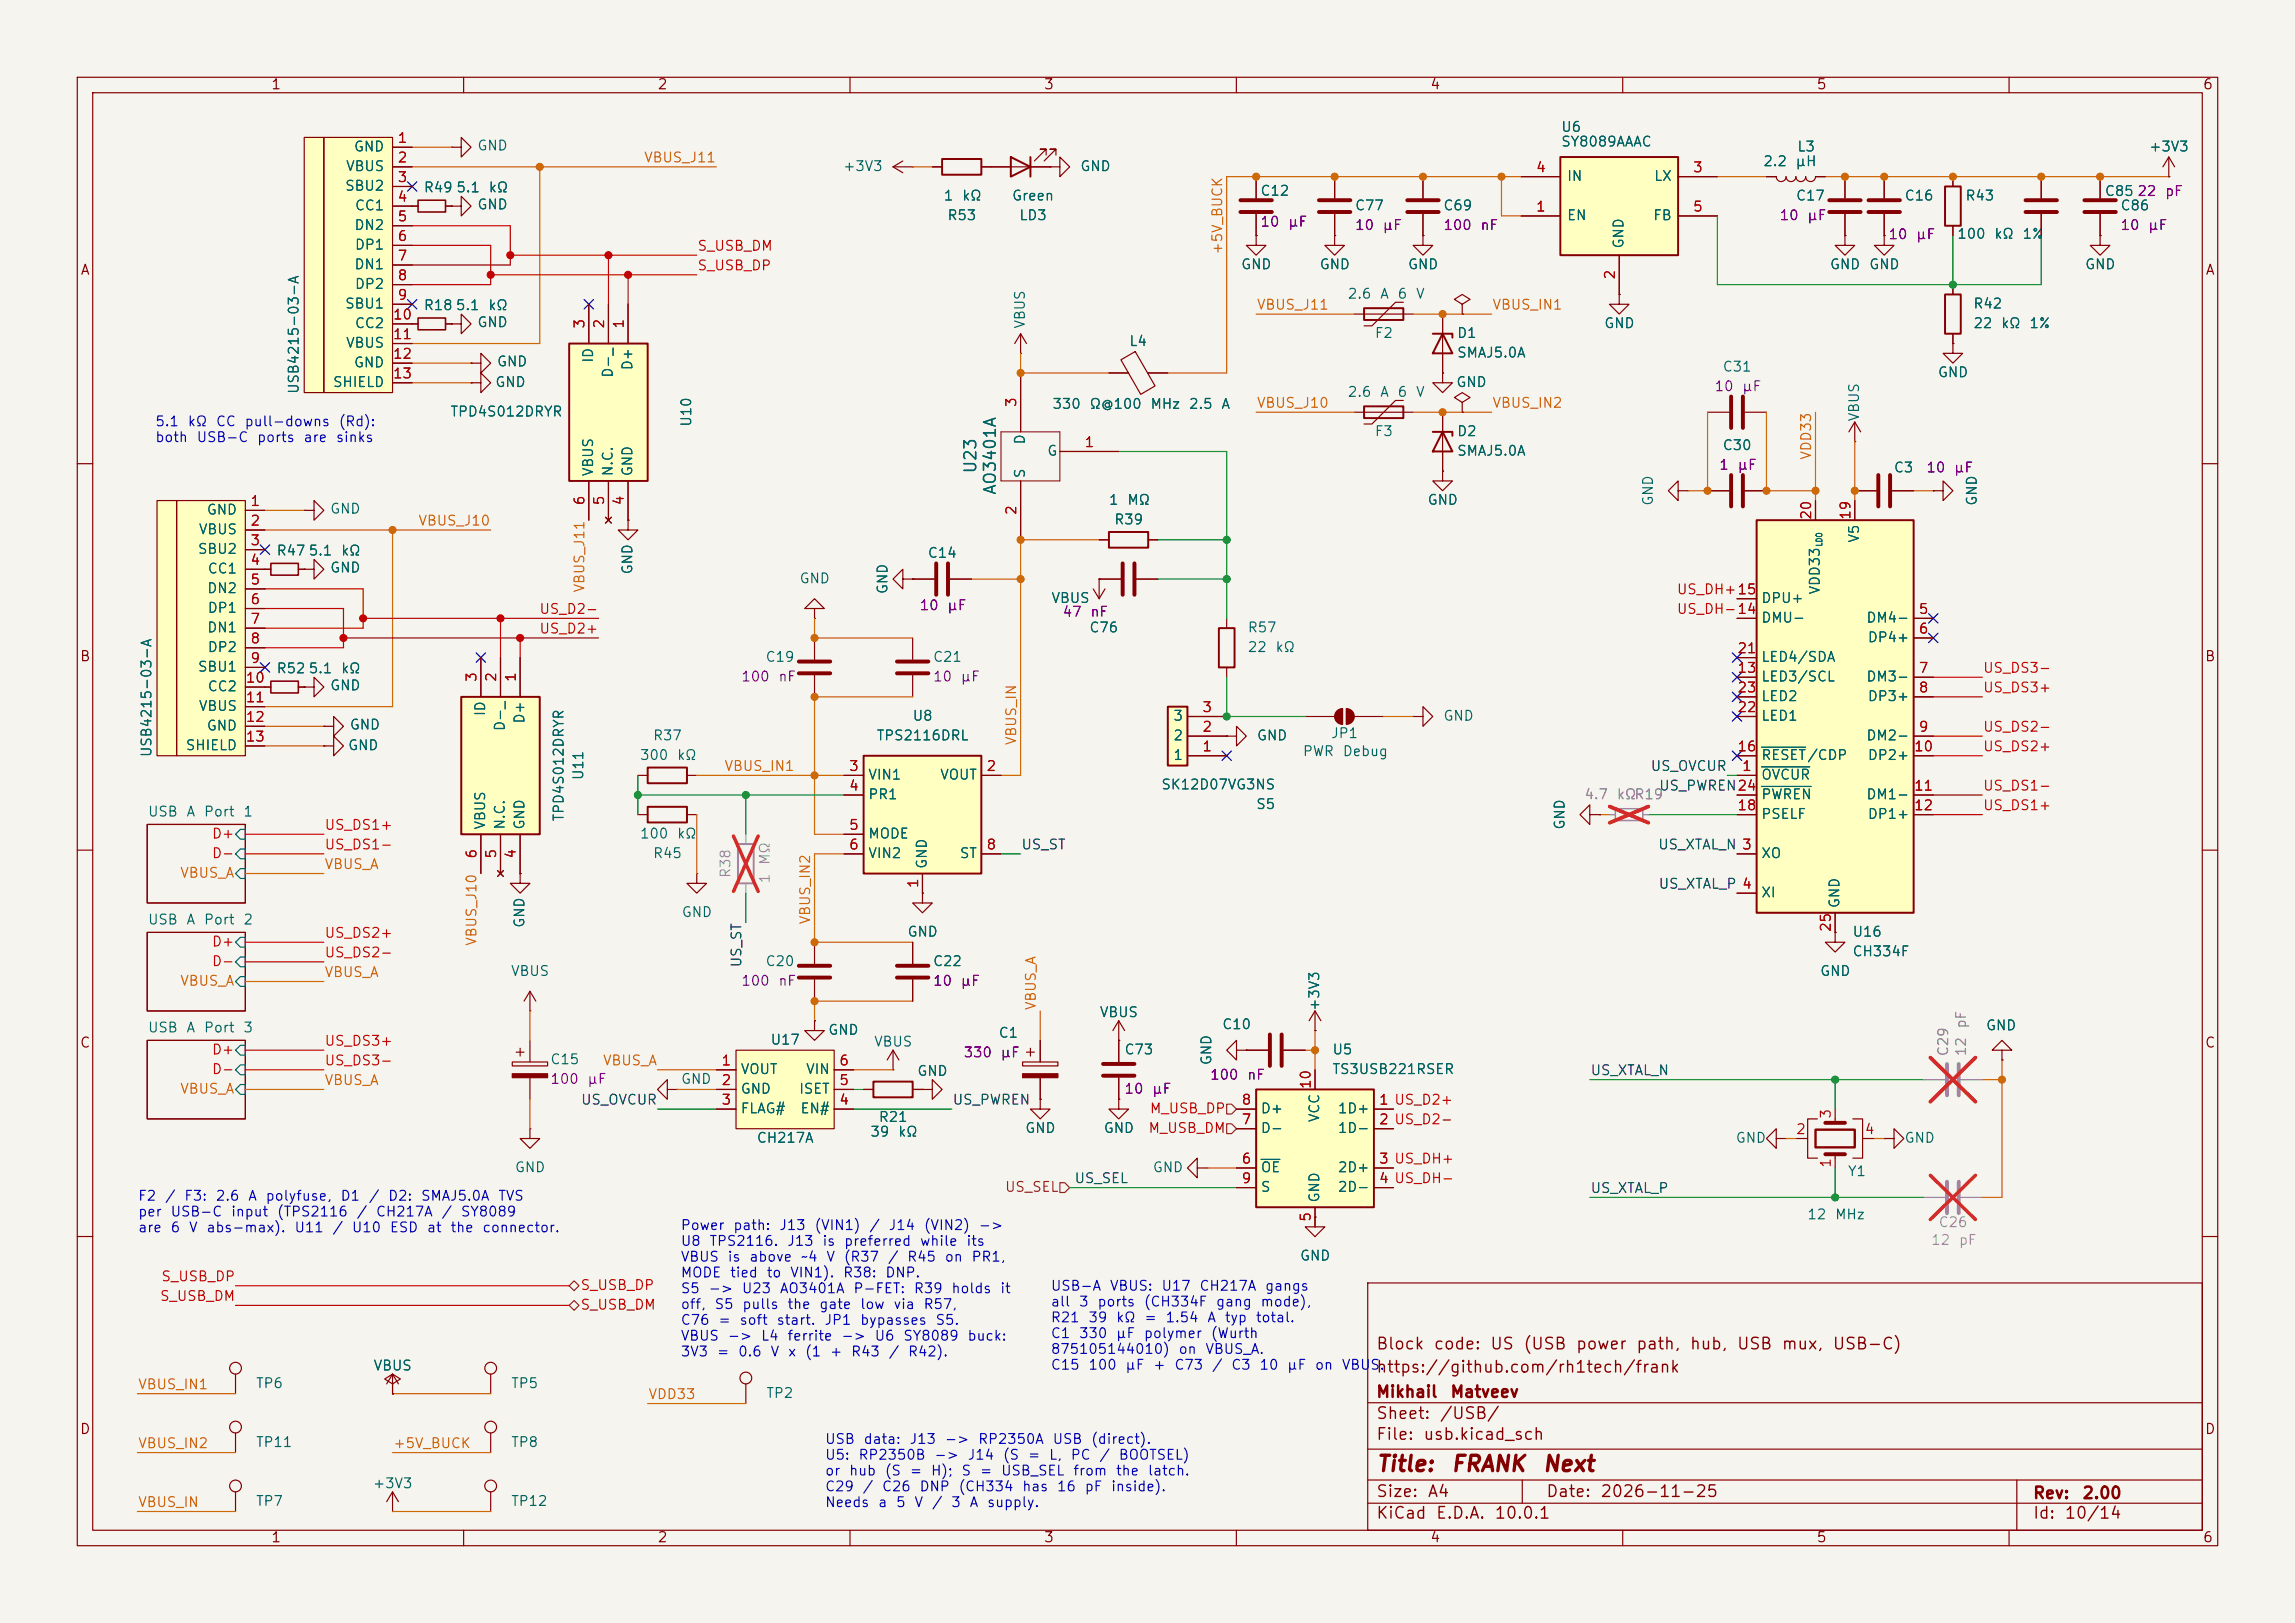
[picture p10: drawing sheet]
<svg xmlns="http://www.w3.org/2000/svg" width="297mm" height="210mm" viewBox="0 0 297 210" stroke-linecap="round" stroke-linejoin="round" font-family="sans-serif">
<defs><g id="words">
<g font-size="2" fill="#840000">
<text x="178" y="190.9">Title:</text>
<text x="187.7" y="190.9">FRANK</text>
<text x="199.5" y="190.9">Next</text>
</g>
<g font-size="1.5" fill="#006464">
<text x="126.7" y="61.4" transform="rotate(-90 126.7 61.4)">U23</text>
<text x="129.3" y="64.1" transform="rotate(-90 129.3 64.1)">AO3401A</text>
</g>
<g font-size="1.5" fill="#840000">
<text x="178" y="178">https://github.com/rh1tech/frank</text>
<text x="178" y="175">Block</text>
<text x="185.4" y="175">code:</text>
<text x="192.7" y="175">US</text>
<text x="197" y="175">(USB</text>
<text x="203.8" y="175">power</text>
<text x="211.6" y="175">path,</text>
<text x="218.6" y="175">hub,</text>
<text x="224.7" y="175">USB</text>
<text x="230.5" y="175">mux,</text>
<text x="237.1" y="175">USB-C)</text>
<text x="178" y="184">Sheet:</text>
<text x="178" y="181.2">Mikhail</text>
<text x="186.2" y="184">/USB/</text>
<text x="187.6" y="181.2">Matveev</text>
<text x="178" y="186.7">File:</text>
<text x="184.1" y="186.7">usb.kicad_sch</text>
<text x="178" y="196.9">KiCad</text>
<text x="178" y="194.1">Size:</text>
<text x="184.7" y="194.1">A4</text>
<text x="185.7" y="196.9">E.D.A.</text>
<text x="193.3" y="196.9">10.0.1</text>
<text x="200" y="194.1">Date:</text>
<text x="207" y="194.1">2026-11-25</text>
<text x="263" y="194.3">Rev:</text>
<text x="263" y="196.9">Id:</text>
<text x="267.1" y="196.9">10/14</text>
<text x="269.4" y="194.3">2.00</text>
</g>
<g font-size="1.3" fill="#840000">
<text x="35" y="11.9">1</text>
<text x="85" y="11.9">2</text>
<text x="135" y="11.9">3</text>
<text x="185" y="11.9">4</text>
<text x="235" y="11.9">5</text>
<text x="285" y="11.9">6</text>
<text x="10.3" y="35.9">A</text>
<text x="285.3" y="35.9">A</text>
<text x="10.3" y="85.9">B</text>
<text x="285.3" y="85.9">B</text>
<text x="10.3" y="135.9">C</text>
<text x="285.3" y="135.9">C</text>
<text x="10.3" y="185.9">D</text>
<text x="285.3" y="185.9">D</text>
<text x="35" y="199.9">1</text>
<text x="85" y="199.9">2</text>
<text x="135" y="199.9">3</text>
<text x="185" y="199.9">4</text>
<text x="235" y="199.9">5</text>
<text x="285" y="199.9">6</text>
</g>
<g font-size="1.3" fill="#006464">
<text x="201.9" y="17.4">U6</text>
<text x="44.7" y="22.5">VBUS</text>
<text x="45.7" y="19.9">GND</text>
<text x="61.7" y="19.8">GND</text>
<text x="109" y="22.5">+3V3</text>
<text x="139.7" y="22.5">GND</text>
<text x="201.9" y="19.3">SY8089AAAC</text>
<text x="202.7" y="23.7">IN</text>
<text x="214" y="23.7">LX</text>
<text x="228.1" y="21.8">2.2</text>
<text x="232.3" y="21.8">µH</text>
<text x="232.5" y="19.9">L3</text>
<text x="278" y="19.9">+3V3</text>
<text x="44.6" y="25">SBU2</text>
<text x="45.8" y="27.5">CC1</text>
<text x="54.7" y="25.2">R49</text>
<text x="59" y="25.2">5.1</text>
<text x="61.7" y="27.4">GND</text>
<text x="63.1" y="25.2">kΩ</text>
<text x="122" y="26.3">1</text>
<text x="122.5" y="28.8">R53</text>
<text x="124.4" y="26.3">kΩ</text>
<text x="130.9" y="26.3">Green</text>
<text x="131.8" y="28.8">LD3</text>
<text x="163" y="25.6">C12</text>
<text x="175.3" y="27.5">C77</text>
<text x="186.7" y="27.5">C69</text>
<text x="202.7" y="28.8">EN</text>
<text x="213.8" y="28.8">FB</text>
<text x="232.3" y="26.3">C17</text>
<text x="246.4" y="26.3">C16</text>
<text x="254.3" y="26.3">R43</text>
<text x="272.3" y="25.7">C85</text>
<text x="274.3" y="27.5">C86</text>
<text x="45.8" y="30.1">DN2</text>
<text x="45.8" y="35.2">DN1</text>
<text x="45.8" y="32.6">DP1</text>
<text x="160.5" y="35.2">GND</text>
<text x="170.7" y="35.2">GND</text>
<text x="182.1" y="35.2">GND</text>
<text x="210.4" y="32.3" transform="rotate(-90 210.4 32.3)">GND</text>
<text x="236.7" y="35.2">GND</text>
<text x="241.8" y="35.2">GND</text>
<text x="253.2" y="31.2">100</text>
<text x="258" y="31.2">kΩ</text>
<text x="261.6" y="31.2">1%</text>
<text x="269.7" y="35.2">GND</text>
<text x="44.6" y="40.2">SBU1</text>
<text x="45.8" y="37.7">DP2</text>
<text x="54.7" y="40.4">R18</text>
<text x="58.9" y="40.4">5.1</text>
<text x="63.1" y="40.4">kΩ</text>
<text x="174.3" y="39">2.6</text>
<text x="178.5" y="39">A</text>
<text x="180.8" y="39">6</text>
<text x="183.1" y="39">V</text>
<text x="255.3" y="40.2">R42</text>
<text x="44.7" y="45.3">VBUS</text>
<text x="45.7" y="47.9">GND</text>
<text x="45.8" y="42.8">CC2</text>
<text x="61.7" y="42.6">GND</text>
<text x="64.2" y="47.7">GND</text>
<text x="77.1" y="47" transform="rotate(-90 77.1 47)">ID</text>
<text x="132.9" y="42.6" transform="rotate(-90 132.9 42.6)">VBUS</text>
<text x="146" y="45.1">L4</text>
<text x="177.8" y="44">F2</text>
<text x="188.5" y="44">D1</text>
<text x="188.5" y="46.6">SMAJ5.0A</text>
<text x="207.5" y="42.8">GND</text>
<text x="255.3" y="42.8">22</text>
<text x="258.9" y="42.8">kΩ</text>
<text x="262.5" y="42.8">1%</text>
<text x="39" y="51.1" transform="rotate(-90 39 51.1)">USB4215-03-A</text>
<text x="43" y="50.4">SHIELD</text>
<text x="64" y="50.4">GND</text>
<text x="79.6" y="49" transform="rotate(-90 79.6 49)">D-_</text>
<text x="82.1" y="48" transform="rotate(-90 82.1 48)">D+</text>
<text x="136.1" y="53.2">330</text>
<text x="140.9" y="53.2">Ω@100</text>
<text x="148.8" y="53.2">MHz</text>
<text x="153.8" y="53.2">2.5</text>
<text x="158" y="53.2">A</text>
<text x="174.3" y="51.7">2.6</text>
<text x="178.5" y="51.7">A</text>
<text x="180.8" y="51.7">6</text>
<text x="183.1" y="51.7">V</text>
<text x="188.4" y="50.4">GND</text>
<text x="222.8" y="48.4">C31</text>
<text x="250.7" y="49.1">GND</text>
<text x="58.2" y="54.2">TPD4S012DRYR</text>
<text x="89.8" y="55.3" transform="rotate(-90 89.8 55.3)">U10</text>
<text x="132.9" y="57.6" transform="rotate(-90 132.9 57.6)">D</text>
<text x="135.4" y="59.3">G</text>
<text x="177.8" y="56.7">F3</text>
<text x="188.5" y="56.7">D2</text>
<text x="188.5" y="59.3">SMAJ5.0A</text>
<text x="222.8" y="58.6">C30</text>
<text x="240.9" y="54.6" transform="rotate(-90 240.9 54.6)">VBUS</text>
<text x="77.1" y="61.7" transform="rotate(-90 77.1 61.7)">VBUS</text>
<text x="79.6" y="61.7" transform="rotate(-90 79.6 61.7)">N.C.</text>
<text x="82.1" y="61.7" transform="rotate(-90 82.1 61.7)">GND</text>
<text x="132.9" y="62" transform="rotate(-90 132.9 62)">S</text>
<text x="143.4" y="65.6">1</text>
<text x="145.8" y="65.6">MΩ</text>
<text x="184.7" y="65.6">GND</text>
<text x="214.2" y="65.5" transform="rotate(-90 214.2 65.5)">GND</text>
<text x="245" y="61.4">C3</text>
<text x="256.1" y="65.5" transform="rotate(-90 256.1 65.5)">GND</text>
<text x="25.5" y="72">SBU2</text>
<text x="25.6" y="69.4">VBUS</text>
<text x="26.7" y="66.9">GND</text>
<text x="42.6" y="66.8">GND</text>
<text x="144.1" y="68.2">R39</text>
<text x="240.9" y="70.3" transform="rotate(-90 240.9 70.3)">V5</text>
<text x="26.7" y="77.1">DN2</text>
<text x="26.8" y="74.5">CC1</text>
<text x="35.7" y="72.2">R47</text>
<text x="39.8" y="72.2">5.1</text>
<text x="42.6" y="74.4">GND</text>
<text x="44" y="72.2">kΩ</text>
<text x="82.1" y="74.4" transform="rotate(-90 82.1 74.4)">GND</text>
<text x="103.4" y="75.8">GND</text>
<text x="115.2" y="77" transform="rotate(-90 115.2 77)">GND</text>
<text x="120" y="72.5">C14</text>
<text x="235.8" y="77" transform="rotate(-90 235.8 77)">VDD33</text>
<text x="26.7" y="82.1">DN1</text>
<text x="26.8" y="79.6">DP1</text>
<text x="136" y="78.3">VBUS</text>
<text x="140.9" y="82.1">C76</text>
<text x="161.4" y="82.1">R57</text>
<text x="227.8" y="80.9">DMU-</text>
<text x="227.8" y="78.3">DPU+</text>
<text x="241.4" y="80.9">DM4-</text>
<text x="241.6" y="83.4">DP4+</text>
<text x="25.5" y="87.2">SBU1</text>
<text x="26.8" y="84.7">DP2</text>
<text x="26.8" y="89.8">CC2</text>
<text x="35.7" y="87.4">R52</text>
<text x="39.8" y="87.4">5.1</text>
<text x="42.6" y="89.6">GND</text>
<text x="44" y="87.4">kΩ</text>
<text x="99" y="86">C19</text>
<text x="120.7" y="86">C21</text>
<text x="161.4" y="84.7">22</text>
<text x="165" y="84.7">kΩ</text>
<text x="227.8" y="88.5">LED3/SCL</text>
<text x="227.8" y="86">LED4/SDA</text>
<text x="241.4" y="88.5">DM3-</text>
<text x="25.6" y="92.3">VBUS</text>
<text x="26.7" y="94.8">GND</text>
<text x="45.2" y="94.7">GND</text>
<text x="63.1" y="92.8" transform="rotate(-90 63.1 92.8)">ID</text>
<text x="65.6" y="94.7" transform="rotate(-90 65.6 94.7)">D-_</text>
<text x="68.2" y="93.7" transform="rotate(-90 68.2 93.7)">D+</text>
<text x="118" y="93.6">U8</text>
<text x="151.7" y="93.6">3</text>
<text x="172.2" y="95.8">JP1</text>
<text x="186.7" y="93.6">GND</text>
<text x="227.8" y="93.6">LED1</text>
<text x="227.8" y="91">LED2</text>
<text x="241.6" y="91">DP3+</text>
<text x="19.9" y="98.1" transform="rotate(-90 19.9 98.1)">USB4215-03-A</text>
<text x="23.9" y="97.4">SHIELD</text>
<text x="45" y="97.4">GND</text>
<text x="75.8" y="101" transform="rotate(-90 75.8 101)">U11</text>
<text x="82.7" y="98.7">300</text>
<text x="84.4" y="96.1">R37</text>
<text x="87.5" y="98.7">kΩ</text>
<text x="112.3" y="101.2">VIN1</text>
<text x="113.4" y="96.1">TPS2116DRL</text>
<text x="121.6" y="101.2">VOUT</text>
<text x="151.7" y="98.7">1</text>
<text x="151.7" y="96.1">2</text>
<text x="162.6" y="96.1">GND</text>
<text x="168.5" y="98.2">PWR</text>
<text x="173.7" y="98.2">Debug</text>
<text x="227.8" y="101.2">OVCUR</text>
<text x="227.8" y="98.7">RESET/CDP</text>
<text x="241.4" y="96.1">DM2-</text>
<text x="241.6" y="98.7">DP2+</text>
<text x="19" y="106">USB</text>
<text x="24" y="106">A</text>
<text x="26.3" y="106">Port</text>
<text x="31.4" y="106">1</text>
<text x="63.1" y="107.4" transform="rotate(-90 63.1 107.4)">VBUS</text>
<text x="65.6" y="107.4" transform="rotate(-90 65.6 107.4)">N.C.</text>
<text x="68.2" y="107.4" transform="rotate(-90 68.2 107.4)">GND</text>
<text x="73.3" y="106.4" transform="rotate(-90 73.3 106.4)">TPD4S012DRYR</text>
<text x="112.3" y="103.7">PR1</text>
<text x="150.2" y="102.5">SK12D07VG3NS</text>
<text x="162.5" y="105">S5</text>
<text x="202.8" y="107.4" transform="rotate(-90 202.8 107.4)">GND</text>
<text x="227.8" y="106.3">PSELF</text>
<text x="227.8" y="103.7">PWREN</text>
<text x="241.4" y="103.7">DM1-</text>
<text x="241.6" y="106.3">DP1+</text>
<text x="82.7" y="108.8">100</text>
<text x="84.4" y="111.4">R45</text>
<text x="87.5" y="108.8">kΩ</text>
<text x="112.3" y="108.8">MODE</text>
<text x="112.3" y="111.4">VIN2</text>
<text x="120.2" y="112.5" transform="rotate(-90 120.2 112.5)">GND</text>
<text x="124.1" y="111.4">ST</text>
<text x="227.8" y="111.4">XO</text>
<text x="19" y="119.9">USB</text>
<text x="24" y="119.9">A</text>
<text x="26.3" y="119.9">Port</text>
<text x="31.4" y="119.9">2</text>
<text x="88.1" y="119">GND</text>
<text x="227.8" y="116.4">XI</text>
<text x="238.4" y="117.6" transform="rotate(-90 238.4 117.6)">GND</text>
<text x="68.2" y="120.1" transform="rotate(-90 68.2 120.1)">GND</text>
<text x="99" y="125.3">C20</text>
<text x="117.3" y="121.5">GND</text>
<text x="120.7" y="125.3">C22</text>
<text x="239.6" y="121.5">U16</text>
<text x="239.6" y="124.1">CH334F</text>
<text x="66" y="126.6">VBUS</text>
<text x="142.2" y="131.9">VBUS</text>
<text x="171" y="130.9" transform="rotate(-90 171 130.9)">+3V3</text>
<text x="235.5" y="126.6">GND</text>
<text x="19" y="133.9">USB</text>
<text x="24" y="133.9">A</text>
<text x="26.3" y="133.9">Port</text>
<text x="31.4" y="133.9">3</text>
<text x="99.6" y="135.5">U17</text>
<text x="107.1" y="134.2">GND</text>
<text x="113" y="135.7">VBUS</text>
<text x="129.1" y="134.6">C1</text>
<text x="145.4" y="136.8">C73</text>
<text x="157.1" y="137.9" transform="rotate(-90 157.1 137.9)">GND</text>
<text x="158.1" y="133.5">C10</text>
<text x="172.3" y="136.8">U5</text>
<text x="256.9" y="133.6">GND</text>
<text x="71.1" y="138">C15</text>
<text x="88" y="140.6">GND</text>
<text x="95.8" y="139.3">VOUT</text>
<text x="95.8" y="141.8">GND</text>
<text x="103.3" y="141.8">ISET</text>
<text x="104.2" y="139.3">VIN</text>
<text x="118.6" y="139.5">GND</text>
<text x="172.3" y="139.3">TS3USB221RSER</text>
<text x="95.8" y="144.4">FLAG#</text>
<text x="97.8" y="148.2">CH217A</text>
<text x="103.5" y="144.4">EN#</text>
<text x="112.5" y="147.4">39</text>
<text x="113.6" y="145.5">R21</text>
<text x="116.1" y="147.4">kΩ</text>
<text x="132.6" y="146.9">GND</text>
<text x="142.7" y="146.9">GND</text>
<text x="163.1" y="146.9">D-</text>
<text x="163.1" y="144.4">D+</text>
<text x="171" y="145.3" transform="rotate(-90 171 145.3)">VCC</text>
<text x="173" y="144.4">1D+</text>
<text x="173" y="146.9">1D-</text>
<text x="224.5" y="148.2">GND</text>
<text x="246.4" y="148.2">GND</text>
<text x="66.5" y="152">GND</text>
<text x="149.1" y="152">GND</text>
<text x="163.1" y="152">OE</text>
<text x="163.1" y="154.5">S</text>
<text x="171" y="155.7" transform="rotate(-90 171 155.7)">GND</text>
<text x="173" y="152">2D+</text>
<text x="173" y="154.5">2D-</text>
<text x="239" y="152.5">Y1</text>
<text x="233.8" y="158.1">12</text>
<text x="237.4" y="158.1">MHz</text>
<text x="168.1" y="163.4">GND</text>
<text x="33" y="179.9">TP6</text>
<text x="48.2" y="177.6">VBUS</text>
<text x="66" y="179.9">TP5</text>
<text x="99.1" y="181.2">TP2</text>
<text x="33" y="187.6">TP11</text>
<text x="66" y="187.6">TP8</text>
<text x="33" y="195.2">TP7</text>
<text x="48.2" y="192.9">+3V3</text>
<text x="66" y="195.2">TP12</text>
</g>
<g font-size="1.3" fill="#a90000">
<text x="51.4" y="18.8">1</text>
<text x="51.4" y="21.3">2</text>
<text x="51.4" y="23.9">3</text>
<text x="198.7" y="22.6">4</text>
<text x="219" y="22.6">3</text>
<text x="51.4" y="26.4">4</text>
<text x="51.4" y="29">5</text>
<text x="198.7" y="27.7">1</text>
<text x="219" y="27.7">5</text>
<text x="51.4" y="31.5">6</text>
<text x="51.4" y="34">7</text>
<text x="50.8" y="41.7">10</text>
<text x="51.4" y="36.6">8</text>
<text x="51.4" y="39.1">9</text>
<text x="209.3" y="36.3" transform="rotate(-90 209.3 36.3)">2</text>
<text x="50.8" y="44.2">11</text>
<text x="50.8" y="46.7">12</text>
<text x="75.9" y="42.6" transform="rotate(-90 75.9 42.6)">3</text>
<text x="78.5" y="42.6" transform="rotate(-90 78.5 42.6)">2</text>
<text x="81" y="42.6" transform="rotate(-90 81 42.6)">1</text>
<text x="50.8" y="49.3">13</text>
<text x="131.8" y="52.8" transform="rotate(-90 131.8 52.8)">3</text>
<text x="140.3" y="58.2">1</text>
<text x="32.3" y="65.8">1</text>
<text x="75.9" y="65.5" transform="rotate(-90 75.9 65.5)">6</text>
<text x="78.5" y="65.5" transform="rotate(-90 78.5 65.5)">5</text>
<text x="81" y="65.5" transform="rotate(-90 81 65.5)">4</text>
<text x="32.3" y="68.3">2</text>
<text x="32.3" y="70.9">3</text>
<text x="131.8" y="66.7" transform="rotate(-90 131.8 66.7)">2</text>
<text x="234.7" y="67.4" transform="rotate(-90 234.7 67.4)">20</text>
<text x="239.8" y="67.4" transform="rotate(-90 239.8 67.4)">19</text>
<text x="32.3" y="73.4">4</text>
<text x="32.3" y="75.9">5</text>
<text x="224.7" y="77.2">15</text>
<text x="32.3" y="78.5">6</text>
<text x="32.3" y="81">7</text>
<text x="32.3" y="83.6">8</text>
<text x="224.7" y="79.8">14</text>
<text x="248.2" y="79.8">5</text>
<text x="248.2" y="82.3">6</text>
<text x="31.7" y="88.6">10</text>
<text x="32.3" y="86.1">9</text>
<text x="62" y="88.3" transform="rotate(-90 62 88.3)">3</text>
<text x="64.5" y="88.3" transform="rotate(-90 64.5 88.3)">2</text>
<text x="67.1" y="88.3" transform="rotate(-90 67.1 88.3)">1</text>
<text x="224.7" y="87.4">13</text>
<text x="224.7" y="84.8">21</text>
<text x="224.7" y="89.9">23</text>
<text x="248.2" y="87.4">7</text>
<text x="248.2" y="89.9">8</text>
<text x="31.7" y="91.2">11</text>
<text x="31.7" y="93.7">12</text>
<text x="155.5" y="95">2</text>
<text x="155.5" y="92.5">3</text>
<text x="224.7" y="92.5">22</text>
<text x="248.2" y="95">9</text>
<text x="31.7" y="96.3">13</text>
<text x="109.8" y="100.1">3</text>
<text x="127.6" y="100.1">2</text>
<text x="155.5" y="97.5">1</text>
<text x="224.7" y="97.5">16</text>
<text x="225.4" y="100.1">1</text>
<text x="247.6" y="97.5">10</text>
<text x="109.8" y="102.6">4</text>
<text x="109.8" y="107.7">5</text>
<text x="224.7" y="105.2">18</text>
<text x="224.7" y="102.6">24</text>
<text x="247.6" y="102.6">11</text>
<text x="247.6" y="105.2">12</text>
<text x="62" y="111.2" transform="rotate(-90 62 111.2)">6</text>
<text x="64.5" y="111.2" transform="rotate(-90 64.5 111.2)">5</text>
<text x="67.1" y="111.2" transform="rotate(-90 67.1 111.2)">4</text>
<text x="109.8" y="110.2">6</text>
<text x="127.6" y="110.2">8</text>
<text x="225.4" y="110.2">3</text>
<text x="119.1" y="115" transform="rotate(-90 119.1 115)">1</text>
<text x="225.4" y="115.3">4</text>
<text x="237.2" y="120.7" transform="rotate(-90 237.2 120.7)">25</text>
<text x="93.3" y="138.2">1</text>
<text x="93.3" y="140.7">2</text>
<text x="93.3" y="143.3">3</text>
<text x="108.5" y="143.3">4</text>
<text x="108.5" y="140.7">5</text>
<text x="108.5" y="138.2">6</text>
<text x="160.6" y="143.3">8</text>
<text x="169.9" y="141" transform="rotate(-90 169.9 141)">10</text>
<text x="178.4" y="143.3">1 US_D2+</text>
<text x="178.4" y="143.3">1</text>
<text x="160.6" y="145.8">7</text>
<text x="178.4" y="145.8">2 US_D2-</text>
<text x="178.4" y="145.8">2</text>
<text x="232.3" y="147.1">2</text>
<text x="237.2" y="144.9" transform="rotate(-90 237.2 144.9)">3</text>
<text x="241.2" y="147.1">4</text>
<text x="160.6" y="150.9">6</text>
<text x="160.6" y="153.4">9</text>
<text x="178.4" y="150.9">3 US_DH+</text>
<text x="178.4" y="153.4">4 US_DH-</text>
<text x="178.4" y="150.9">3</text>
<text x="178.4" y="153.4">4</text>
<text x="237.2" y="151.2" transform="rotate(-90 237.2 151.2)">1</text>
<text x="169.9" y="158.2" transform="rotate(-90 169.9 158.2)">5</text>
</g>
<g font-size="1.3" fill="#c60">
<text x="83.3" y="21.3">VBUS_J11</text>
<text x="158.5" y="33" transform="rotate(-90 158.5 33)">+5V_BUCK</text>
<text x="162.6" y="40.4">VBUS_J11</text>
<text x="193" y="40.4">VBUS_IN1</text>
<text x="162.6" y="53.1">VBUS_J10</text>
<text x="193" y="53.1">VBUS_IN2</text>
<text x="234.7" y="59.6" transform="rotate(-90 234.7 59.6)">VDD33</text>
<text x="54" y="68.3">VBUS_J10</text>
<text x="75.9" y="76.8" transform="rotate(-90 75.9 76.8)">VBUS_J11</text>
<text x="93.7" y="100.1">VBUS_IN1</text>
<text x="131.8" y="96.5" transform="rotate(-90 131.8 96.5)">VBUS_IN</text>
<text x="23.2" y="113.9">VBUS_A</text>
<text x="41.9" y="112.8">VBUS_A</text>
<text x="105.1" y="119.7" transform="rotate(-90 105.1 119.7)">VBUS_IN2</text>
<text x="62" y="122.5" transform="rotate(-90 62 122.5)">VBUS_J10</text>
<text x="23.2" y="127.9">VBUS_A</text>
<text x="41.9" y="126.7">VBUS_A</text>
<text x="134.4" y="130.8" transform="rotate(-90 134.4 130.8)">VBUS_A</text>
<text x="23.2" y="141.8">VBUS_A</text>
<text x="41.9" y="140.7">VBUS_A</text>
<text x="77.9" y="138.2">VBUS_A</text>
<text x="17.8" y="180.1">VBUS_IN1</text>
<text x="83.8" y="181.3">VDD33</text>
<text x="17.8" y="187.7">VBUS_IN2</text>
<text x="50.8" y="187.7">+5V_BUCK</text>
<text x="17.8" y="195.3">VBUS_IN</text>
</g>
<g font-size="1.3" fill="#840084">
<text x="163" y="29.6">10</text>
<text x="166.6" y="29.6">µF</text>
<text x="230.2" y="28.8">10</text>
<text x="233.8" y="28.8">µF</text>
<text x="276.5" y="25.7">22</text>
<text x="280.1" y="25.7">pF</text>
<text x="175.3" y="30.1">10</text>
<text x="178.9" y="30.1">µF</text>
<text x="186.7" y="30.1">100</text>
<text x="191.5" y="30.1">nF</text>
<text x="244.3" y="31.3">10</text>
<text x="247.9" y="31.3">µF</text>
<text x="274.3" y="30.1">10</text>
<text x="277.9" y="30.1">µF</text>
<text x="221.8" y="50.9">10</text>
<text x="225.4" y="50.9">µF</text>
<text x="222.4" y="61.1">1</text>
<text x="224.8" y="61.1">µF</text>
<text x="249.2" y="61.4">10</text>
<text x="252.8" y="61.4">µF</text>
<text x="118.9" y="79.3">10</text>
<text x="122.5" y="79.3">µF</text>
<text x="137.4" y="80.1">47</text>
<text x="141" y="80.1">nF</text>
<text x="95.8" y="88.5">100</text>
<text x="100.6" y="88.5">nF</text>
<text x="120.7" y="88.5">10</text>
<text x="124.2" y="88.5">µF</text>
<text x="95.8" y="127.9">100</text>
<text x="100.6" y="127.9">nF</text>
<text x="120.7" y="127.9">10</text>
<text x="124.2" y="127.9">µF</text>
<text x="124.6" y="137.1">330</text>
<text x="129.4" y="137.1">µF</text>
<text x="71.1" y="140.6">100</text>
<text x="75.9" y="140.6">µF</text>
<text x="145.4" y="141.8">10</text>
<text x="149" y="141.8">µF</text>
<text x="156.5" y="140">100</text>
<text x="161.3" y="140">nF</text>
</g>
<g font-size="1.3" fill="#c20000">
<text x="90.2" y="32.8">S_USB_DM</text>
<text x="90.2" y="35.3">S_USB_DP</text>
<text x="216.9" y="77.2">US_DH+15</text>
<text x="69.7" y="79.7">US_D2-</text>
<text x="69.7" y="82.3">US_D2+</text>
<text x="216.9" y="79.7">US_DH-14</text>
<text x="256.5" y="89.9">US_DS3+</text>
<text x="256.5" y="87.4">US_DS3-</text>
<text x="256.5" y="95">US_DS2-</text>
<text x="256.5" y="97.5">US_DS2+</text>
<text x="41.9" y="107.7">US_DS1+</text>
<text x="256.5" y="102.6">US_DS1-</text>
<text x="256.5" y="105.1">US_DS1+</text>
<text x="27.3" y="108.8">D+</text>
<text x="27.3" y="111.4">D-</text>
<text x="41.9" y="110.2">US_DS1-</text>
<text x="27.3" y="122.8">D+</text>
<text x="27.3" y="125.3">D-</text>
<text x="41.9" y="124.2">US_DS2-</text>
<text x="41.9" y="121.7">US_DS2+</text>
<text x="27.3" y="136.8">D+</text>
<text x="41.9" y="135.6">US_DS3+</text>
<text x="27.3" y="139.3">D-</text>
<text x="41.9" y="138.2">US_DS3-</text>
<text x="148.5" y="146.9">M_USB_DM</text>
<text x="148.7" y="144.4">M_USB_DP</text>
<text x="20.8" y="166.1">S_USB_DP</text>
<text x="75" y="167.2">S_USB_DP</text>
<text x="20.6" y="168.6">S_USB_DM</text>
<text x="75" y="169.8">S_USB_DM</text>
</g>
<g font-size="1.3" fill="#0000c2">
<text x="20" y="55.5">5.1</text>
<text x="20" y="57.5">both</text>
<text x="24.2" y="55.5">kΩ</text>
<text x="25.3" y="57.5">USB-C</text>
<text x="27.8" y="55.5">CC</text>
<text x="31.6" y="55.5">pull-downs</text>
<text x="33.2" y="57.5">ports</text>
<text x="39.2" y="57.5">are</text>
<text x="43.4" y="57.5">sinks</text>
<text x="43.7" y="55.5">(Rd):</text>
<text x="17.8" y="155.7">F2</text>
<text x="21.2" y="155.7">/</text>
<text x="23.8" y="155.7">F3:</text>
<text x="27.8" y="155.7">2.6</text>
<text x="32" y="155.7">A</text>
<text x="34.3" y="155.7">polyfuse,</text>
<text x="44" y="155.7">D1</text>
<text x="47.6" y="155.7">/</text>
<text x="50.1" y="155.7">D2:</text>
<text x="54.4" y="155.7">SMAJ5.0A</text>
<text x="64.4" y="155.7">TVS</text>
<text x="17.8" y="157.7">per</text>
<text x="17.8" y="159.8">are</text>
<text x="22" y="157.7">USB-C</text>
<text x="22" y="159.8">6</text>
<text x="24.4" y="159.8">V</text>
<text x="26.6" y="159.8">abs-max).</text>
<text x="29.8" y="157.7">input</text>
<text x="35.7" y="157.7">(TPS2116</text>
<text x="38" y="159.8">U11</text>
<text x="42.9" y="159.8">/</text>
<text x="45.4" y="159.8">U10</text>
<text x="46" y="157.7">/</text>
<text x="48.6" y="157.7">CH217A</text>
<text x="50.3" y="159.8">ESD</text>
<text x="55.1" y="159.8">at</text>
<text x="57" y="157.7">/</text>
<text x="58.2" y="159.8">the</text>
<text x="59.5" y="157.7">SY8089</text>
<text x="62.3" y="159.8">connector.</text>
<text x="88" y="159.5">Power</text>
<text x="88" y="161.5">U8</text>
<text x="91.7" y="161.5">TPS2116.</text>
<text x="94.8" y="159.5">path:</text>
<text x="100.7" y="159.5">J13</text>
<text x="101.8" y="161.5">J13</text>
<text x="105.3" y="159.5">(VIN1)</text>
<text x="106.3" y="161.5">is</text>
<text x="109.1" y="161.5">preferred</text>
<text x="112.4" y="159.5">/</text>
<text x="114.9" y="159.5">J14</text>
<text x="119" y="161.5">while</text>
<text x="119.5" y="159.5">(VIN2)</text>
<text x="125" y="161.5">its</text>
<text x="126.6" y="159.5">-&gt;</text>
<text x="88" y="163.6">VBUS</text>
<text x="88" y="165.6">MODE</text>
<text x="88" y="167.7">S5</text>
<text x="91.6" y="167.7">-&gt;</text>
<text x="94.1" y="163.6">is</text>
<text x="94.4" y="165.6">tied</text>
<text x="95.9" y="167.7">U23</text>
<text x="96.9" y="163.6">above</text>
<text x="99.1" y="165.6">to</text>
<text x="100.8" y="167.7">AO3401A</text>
<text x="102.2" y="165.6">VIN1).</text>
<text x="103.5" y="163.6">~4</text>
<text x="106.8" y="163.6">V</text>
<text x="109" y="165.6">R38:</text>
<text x="109.1" y="163.6">(R37</text>
<text x="110.3" y="167.7">P-FET:</text>
<text x="114.5" y="165.6">DNP.</text>
<text x="114.8" y="163.6">/</text>
<text x="117.3" y="163.6">R45</text>
<text x="118.2" y="167.7">R39</text>
<text x="122.2" y="163.6">on</text>
<text x="123" y="167.7">holds</text>
<text x="125.6" y="163.6">PR1,</text>
<text x="129.3" y="167.7">it</text>
<text x="135.9" y="167.3">USB-A</text>
<text x="143.5" y="167.3">VBUS:</text>
<text x="150.2" y="167.3">U17</text>
<text x="155.1" y="167.3">CH217A</text>
<text x="163.6" y="167.3">gangs</text>
<text x="88" y="169.7">off,</text>
<text x="88" y="171.7">C76</text>
<text x="88" y="173.8">VBUS</text>
<text x="92.4" y="169.7">S5</text>
<text x="92.9" y="171.7">=</text>
<text x="94.1" y="173.8">-&gt;</text>
<text x="95.6" y="171.7">soft</text>
<text x="96" y="169.7">pulls</text>
<text x="98.4" y="173.8">L4</text>
<text x="100.4" y="171.7">start.</text>
<text x="101.8" y="169.7">the</text>
<text x="101.8" y="173.8">ferrite</text>
<text x="105.9" y="169.7">gate</text>
<text x="106.6" y="171.7">JP1</text>
<text x="108.8" y="173.8">-&gt;</text>
<text x="111.2" y="169.7">low</text>
<text x="111.2" y="171.7">bypasses</text>
<text x="113.1" y="173.8">U6</text>
<text x="115.5" y="169.7">via</text>
<text x="116.8" y="173.8">SY8089</text>
<text x="119.4" y="169.7">R57,</text>
<text x="121" y="171.7">S5.</text>
<text x="125.1" y="173.8">buck:</text>
<text x="135.9" y="169.4">all</text>
<text x="135.9" y="171.4">R21</text>
<text x="135.9" y="173.5">C1</text>
<text x="139.5" y="169.4">3</text>
<text x="139.5" y="173.5">330</text>
<text x="140.7" y="171.4">39</text>
<text x="141.9" y="169.4">ports</text>
<text x="144.3" y="171.4">kΩ</text>
<text x="144.3" y="173.5">µF</text>
<text x="147.9" y="169.4">(CH334F</text>
<text x="147.9" y="173.5">polymer</text>
<text x="148" y="171.4">=</text>
<text x="150.7" y="171.4">1.54</text>
<text x="156.1" y="171.4">A</text>
<text x="156.6" y="173.5">(Wurth</text>
<text x="157.3" y="169.4">gang</text>
<text x="158.4" y="171.4">typ</text>
<text x="162.4" y="171.4">total.</text>
<text x="163" y="169.4">mode),</text>
<text x="88" y="175.8">3V3</text>
<text x="92.7" y="175.8">=</text>
<text x="95.4" y="175.8">0.6</text>
<text x="99.6" y="175.8">V</text>
<text x="101.9" y="175.8">x</text>
<text x="104.1" y="175.8">(1</text>
<text x="107.3" y="175.8">+</text>
<text x="110" y="175.8">R43</text>
<text x="114.9" y="175.8">/</text>
<text x="117.4" y="175.8">R42).</text>
<text x="135.9" y="175.5">875105144010)</text>
<text x="135.9" y="177.6">C15</text>
<text x="140.7" y="177.6">100</text>
<text x="145.5" y="177.6">µF</text>
<text x="149.1" y="177.6">+</text>
<text x="151.9" y="177.6">C73</text>
<text x="152.4" y="175.5">on</text>
<text x="155.9" y="175.5">VBUS_A.</text>
<text x="156.7" y="177.6">/</text>
<text x="159.2" y="177.6">C3</text>
<text x="162.9" y="177.6">10</text>
<text x="166.5" y="177.6">µF</text>
<text x="170.1" y="177.6">on</text>
<text x="173.5" y="177.6">VBUS.</text>
<text x="106.7" y="187.2">USB</text>
<text x="106.7" y="189.2">U5:</text>
<text x="106.7" y="191.2">or</text>
<text x="109.8" y="191.2">hub</text>
<text x="111" y="189.2">RP2350B</text>
<text x="111.7" y="187.2">data:</text>
<text x="114.4" y="191.2">(S</text>
<text x="117.6" y="187.2">J13</text>
<text x="117.6" y="191.2">=</text>
<text x="120.4" y="191.2">H);</text>
<text x="120.8" y="189.2">-&gt;</text>
<text x="122.2" y="187.2">-&gt;</text>
<text x="124.3" y="191.2">S</text>
<text x="125.1" y="189.2">J14</text>
<text x="126.5" y="187.2">RP2350A</text>
<text x="126.7" y="191.2">=</text>
<text x="129.5" y="191.2">USB_SEL</text>
<text x="129.7" y="189.2">(S</text>
<text x="132.9" y="189.2">=</text>
<text x="135.7" y="189.2">L,</text>
<text x="136.1" y="187.2">USB</text>
<text x="138.5" y="189.2">PC</text>
<text x="138.8" y="191.2">from</text>
<text x="141.1" y="187.2">(direct).</text>
<text x="142.2" y="189.2">/</text>
<text x="144.3" y="191.2">the</text>
<text x="144.7" y="189.2">BOOTSEL)</text>
<text x="148.4" y="191.2">latch.</text>
<text x="106.7" y="193.3">C29</text>
<text x="106.7" y="195.3">Needs</text>
<text x="111.5" y="193.3">/</text>
<text x="113.5" y="195.3">a</text>
<text x="114" y="193.3">C26</text>
<text x="115.9" y="195.3">5</text>
<text x="118.2" y="195.3">V</text>
<text x="118.9" y="193.3">DNP</text>
<text x="120.5" y="195.3">/</text>
<text x="123" y="195.3">3</text>
<text x="123.9" y="193.3">(CH334</text>
<text x="125.4" y="195.3">A</text>
<text x="127.6" y="195.3">supply.</text>
<text x="132.2" y="193.3">has</text>
<text x="136.7" y="193.3">16</text>
<text x="140.3" y="193.3">pF</text>
<text x="143.7" y="193.3">inside).</text>
</g>
<g font-size="1.3" fill="#0f0f0f">
<text x="213.5" y="100.1">US_OVCUR</text>
<text x="214.6" y="102.6">US_PWREN24</text>
<text x="132.1" y="110.2">US_ST</text>
<text x="214.5" y="110.2">US_XTAL_N 3</text>
<text x="214.5" y="115.3">US_XTAL_P 4</text>
<text x="96.3" y="125.3" transform="rotate(-90 96.3 125.3)">US_ST</text>
<text x="75.1" y="143.2">US_OVCUR</text>
<text x="123.2" y="143.2">US_PWREN</text>
<text x="205.7" y="139.4">US_XTAL_N</text>
<text x="139" y="153.4">US_SEL</text>
<text x="205.7" y="154.7">US_XTAL_P</text>
</g>
<g font-size="1.3" fill="#939391">
<text x="204.9" y="103.7">4.7</text>
<text x="209.1" y="103.7">kΩR19</text>
<text x="94.8" y="113.7" transform="rotate(-90 94.8 113.7)">R38</text>
<text x="99.9" y="112" transform="rotate(-90 99.9 112)">MΩ</text>
<text x="99.9" y="114.4" transform="rotate(-90 99.9 114.4)">1</text>
<text x="252.4" y="136.8" transform="rotate(-90 252.4 136.8)">C29</text>
<text x="250.8" y="159.1">C26</text>
</g>
<g font-size="1.3" fill="#9c9b98">
<text x="254.7" y="136.8" transform="rotate(-90 254.7 136.8)">12</text>
<text x="254.7" y="133.2" transform="rotate(-90 254.7 133.2)">pF</text>
<text x="249.8" y="161.4">12</text>
<text x="253.4" y="161.4">pF</text>
</g>
<text font-size="1.3" fill="#725600" x="130" y="154.5">US_SEL</text>
<text font-size=".8" fill="#006464" x="236" y="70.8" transform="rotate(-90 236 70.8)">LDO</text>
</g></defs>
<path d="M0 0h297v210h-297z" fill="#f5f4ef" stroke="#f5f4ef" stroke-width=".13"/>
<g fill="none" stroke="#840000" stroke-width=".15">
<path d="M10 10h277v190h-277zM12 12h273v186h-273zM60 10v2M110 10v2M160 10v2M210 10v2M260 10v2M53.3 26.7h.8M57.7 26.7h.7M58.4 26.7h1.3v-1.3l1.3 1.3-1.3 1.2v-1.2M58.4 26.7h.1M181.6 39.1h-1l-3.1 3.1h-1"/>
<path d="M184.1 22.9v2.8M184.1 27.7v2.8M228.6 22.9h1.3a.64 .64 0 0 0 .6 .6 .64 .64 0 0 0 .6-.6 .64 .64 0 0 0 .7 .6 .64 .64 0 0 0 .6-.6 .64 .64 0 0 0 .6 .6 .64 .64 0 0 0 .7-.6 .64 .64 0 0 0 .6 .6 .64 .64 0 0 0 .6-.6h1.3M238.8 30.5v1.3h1.2l-1.2 1.2-1.3-1.2h1.3M238.8 30.5h.1M53.3 41.9h.8M57.7 41.9h.7M58.4 41.9h1.3v-1.3l1.3 1.3-1.3 1.3v-1.3M58.4 41.9h.1M175.3 40.6h7.6M175.3 53.3h7.6M181.6 51.8h-1l-3.1 3.1h-1"/>
<path d="M186.7 53.3v7.7M10 60h2M186.7 61v1.2h1.3l-1.3 1.3-1.3-1.3h1.3M186.7 61h.1M217.2 63.5v-1.3l-1.3 1.3 1.3 1.3v-1.3h1.2M218.4 63.5h.1M285 60h2M34.3 88.9h.8M38.6 88.9h.8M10 110h2M19 106.7h12.7v10.1h-12.7zM67.3 113v1.3h1.3l-1.3 1.3-1.3-1.3h1.3"/>
<path d="M67.3 113h.1M285 110h2M19 120.7h12.7v10.1h-12.7zM19 134.6h12.7v10.2h-12.7zM144.8 134.6h.1M144.8 132.1l-.8 1.3M144.8 132.1l.7 1.3M144.8 132.1v2.5M10 160h2M177 166h108v32h-108zM285 160h2M60 198v2"/>
<path d="M110 198v2M160 198v2M177 194.5h108M177 191.5h108M177 187.5h108M177 181.5h108M197 191.5v3M210 198v2M260 198v2M261 191.5v6.5"/>
</g>
<path d="M31.1 107.3h.6v1.3h-.6l-.6-.6zM31.1 109.9h.6v1.2h-.6l-.6-.6zM31.1 112.4h.6v1.3h-.6l-.6-.7zM30.5 135.9l.6-.6h.6v1.2h-.6zM31.1 121.3h.6v1.3h-.6l-.6-.7zM31.1 123.8h.6v1.3h-.6l-.6-.6zM31.1 126.4h.6v1.2h-.6l-.6-.6zM31.1 137.8h.6v1.3h-.6l-.6-.7zM30.5 141l.6-.7h.6v1.3h-.6z" fill="none" stroke="#006464" stroke-width=".15"/>
<path d="M182.1 25.9h4.1M182.1 27.4h4.1" fill="none" stroke="#840000" stroke-width=".51"/>
<path d="M54.1 25.9h3.6v1.5h-3.6zM54.1 41.1h3.6v1.6h-3.6zM35.1 88.1h3.5v1.6h-3.5z" fill="none" stroke="#840000" stroke-width=".2"/>
<path d="M176.5 39.9h5.1v1.5h-5.1zM176.5 52.6h5.1v1.5h-5.1zM185.4 55.9h2.6v.5M186.7 55.9l1.3 2.5h-2.6z" fill="none" stroke="#840000" stroke-width=".25"/>
<path d="M111.8 97.8h15.2v15.2h-15.2z" fill="#ffffc2"/>
<path d="M111.8 97.8h15.2v15.2h-15.2z" fill="none" stroke="#840000" stroke-width=".25"/>
<path d="M109.2 100.3h2.6M109.2 102.9h2.6M109.2 108h2.6M109.2 110.5h2.6M119.4 113v2.6M127 100.3h2.5M127 110.5h2.5" fill="none" stroke="#840000" stroke-width=".15"/>
<path d="M59.7 90.2h10.1v17.8h-10.1z" fill="#ffffc2"/>
<path d="M185.4 43.2h2.6v.5M186.7 43.2l1.3 2.5h-2.6zM59.7 90.2h10.1v17.8h-10.1z" fill="none" stroke="#840000" stroke-width=".25"/>
<g fill="none" stroke="#840000" stroke-width=".15">
<path d="M189.2 39.4l1-.7-1-.6-1 .6 1 .7v1.2M186.7 48.3v1.2h1.3l-1.3 1.3-1.3-1.3h1.3M186.7 48.3h.1M186.7 40.6v7.7M189.2 40.6h.1M189.2 52.1l1-.7-1-.6-1 .6 1 .7v1.2M189.2 53.3h.1M62.2 85.1v5.1M64.8 85.1v5.1M67.3 85.1v5.1M62.2 108v5M64.4 112.6l.8 .8"/>
<path d="M64.8 108v5M65.2 112.6l-.8 .8M67.3 108v5M50.8 177.8l-.8 1.3M50.8 177.8l.8 1.3M50.8 177.8v2.5M30.5 185.4v2.6M50.8 180.3h.1"/>
<circle cx="30.5" cy="184.7" r=".76"/>
</g>
<g fill="#ffffc2">
<path d="M20.3 64.8h2.6v33h-2.6z"/>
<path d="M22.9 64.8h8.8v33h-8.8z"/>
</g>
<g fill="none" stroke="#840000" stroke-width=".15">
<path d="M20.3 64.8h2.6v33h-2.6zM22.9 64.8h8.8v33h-8.8zM31.7 66h2.6M31.7 68.6h2.6M31.7 71.1h2.6M31.7 73.7h3.4M31.7 76.2h2.6M31.7 78.7h2.6M38.6 73.7h.8M31.7 81.3h2.6M31.7 83.8h2.6M31.7 86.4h2.6"/>
<path d="M31.7 88.9h2.6M31.7 91.4h2.6M31.7 94h2.6M31.7 96.5h2.6"/>
</g>
<path d="M35.1 72.9h3.5v1.5h-3.5z" fill="none" stroke="#840000" stroke-width=".2"/>
<path d="M201.9 20.3h15.3v12.7h-15.3z" fill="#ffffc2"/>
<path d="M201.9 20.3h15.3v12.7h-15.3zM83.8 99.3h5.1v2h-5.1zM83.8 104.4h5.1v2h-5.1z" fill="none" stroke="#840000" stroke-width=".25"/>
<g fill="none" stroke="#840000" stroke-width=".15">
<path d="M172.7 30.5v1.3h1.3l-1.3 1.2-1.3-1.2h1.3M172.7 30.5h.1M172.7 22.9v2.8M172.7 27.7v2.8M184.1 30.5v1.3h1.3l-1.3 1.2-1.2-1.2h1.2M184.1 30.5h.1M196.8 27.9h5.1M196.8 22.9h5.1M209.5 38.1v1.3h1.3l-1.3 1.2-1.2-1.2h1.2M209.5 38.1h.1M209.5 33v5.1M217.2 27.9h5"/>
<path d="M217.2 22.9h5M39.4 73.7h1.2v-1.3l1.3 1.3-1.3 1.2v-1.2M39.4 73.7h.1M39.4 66h1.2v-1.2l1.3 1.2-1.3 1.3v-1.3M39.4 66h.1M105.4 78.7h1.3l-1.3-1.2-1.3 1.2h1.3v1.3M105.4 80h.1M105.4 82.6v2.7M105.4 87.4v2.8M118.1 82.6v2.7M118.1 87.4v2.8M82.5 100.3h1.3"/>
<path d="M82.5 105.4h1.3M88.9 100.3h1.3M88.9 105.4h1.3M90.2 113v1.3h-1.3l1.3 1.3 1.2-1.3h-1.2M90.2 113h.1M154.9 151.1v-1.2l-1.2 1.2 1.2 1.3v-1.3h1.3M156.2 151.1h.1M170.2 157.5v1.3h1.2l-1.2 1.2-1.3-1.2h1.3M170.2 157.5h.1M232.4 147.3h1.5M235.2 144.8h-1.3v5.1h1.3M237.5 143.5v1.8"/>
<path d="M237.5 149.4v1.7M239.8 144.8h1.2v5.1h-1.2M241 147.3h1.6M243.8 147.3h1.3v-1.2l1.3 1.2-1.3 1.3v-1.3M243.8 147.3h.1M96.5 179.1v2.5"/>
<circle cx="96.5" cy="178.3" r=".76"/>
</g>
<path d="M170.7 25.9h4.1M170.7 27.4h4.1M103.4 87.1h4M103.4 85.6h4M116.1 87.1h4M116.1 85.6h4M236.2 149.4h2.6M236.2 145.3h2.6" fill="none" stroke="#840000" stroke-width=".51"/>
<path d="M95.5 109.2h2v5.1h-2z" fill="none" stroke="#9c9b98" stroke-width=".25"/>
<path d="M96.5 108v1.2M96.5 114.3v1.3M248.9 154.9h2.8M253.7 154.9h2.8" fill="none" stroke="#9c9b98" stroke-width=".15"/>
<path d="M94.9 108.2l3.2 7.1M98.1 108.2l-3.2 7.1M249.8 152.1l5.9 5.7M255.7 152.1l-5.9 5.7" fill="none" stroke="#e12e31" stroke-width=".46"/>
<path d="M252 152.9v4.1M253.5 152.9v4.1" fill="none" stroke="#9c9b98" stroke-width=".51"/>
<path d="M234.9 146.2h5.1v2.3h-5.1z" fill="none" stroke="#840000" stroke-width=".3"/>
<path d="M73.7 44.5h10.1v17.7h-10.1z" fill="#ffffc2"/>
<path d="M73.7 44.5h10.1v17.7h-10.1z" fill="none" stroke="#840000" stroke-width=".25"/>
<g fill="none" stroke="#840000" stroke-width=".15">
<path d="M76.2 39.4v5.1M78.7 39.4v5.1M81.3 39.4v5.1M115.6 21.6l1.2 .8M115.6 21.6h2.5M116.8 20.8l-1.2 .8M118.1 21.6h.1M61 49.5h1.2v-1.2l1.3 1.2-1.3 1.3v-1.3M61 49.5h.1M61 47h1.2v-1.3l1.3 1.3-1.3 1.3v-1.3M61 47h.1M76.2 62.2v5.1"/>
<path d="M78.4 66.9l.7 .8M78.7 62.2v5.1M79.1 66.9l-.7 .8M81.3 62.2v5.1M66.3 137.4h4.6v.5h-4.6zM66.8 136.1h1M67.3 135.6v1.1M68.6 130.8h.1M68.6 128.3l-.8 1.2M68.6 128.3l.7 1.2M68.6 128.3v2.5M68.6 134.6v2.8"/>
<path d="M68.6 139.4v2.8M170.2 133.4h.1M170.2 130.8l-.8 1.3M170.2 130.8l.7 1.3M170.2 130.8v2.6M259.1 135.9h1.2l-1.2-1.3-1.3 1.3h1.3v1.3M259.1 137.2h.1M68.6 146.1v1.2h1.2l-1.2 1.3-1.3-1.3h1.3M68.6 146.1h.1M229.9 147.3v-1.2l-1.3 1.2 1.3 1.3v-1.3h1.2M231.1 147.3h.1"/>
</g>
<path d="M252 137.7v4M253.5 137.7v4" fill="none" stroke="#9c9b98" stroke-width=".51"/>
<path d="M248.9 139.7h2.8M253.7 139.7h2.8" fill="none" stroke="#9c9b98" stroke-width=".15"/>
<path d="M249.8 136.8l5.9 5.8M255.7 136.8l-5.9 5.8" fill="none" stroke="#e12e31" stroke-width=".46"/>
<path d="M66.3 138.9h4.6v.5h-4.6z" fill="#840000" stroke="#840000" stroke-width=".15"/>
<path d="M162.6 141h15.2v15.2h-15.2z" fill="#ffffc2"/>
<path d="M162.6 141h15.2v15.2h-15.2z" fill="none" stroke="#840000" stroke-width=".25"/>
<g fill="none" stroke="#840000" stroke-width=".15">
<path d="M58.4 19.1h1.3v-1.3l1.3 1.3-1.3 1.2v-1.2M58.4 19.1h.1M170.2 138.4v2.6M86.4 141v-1.3l-1.3 1.3 1.3 1.2v-1.2h1.2M87.6 141h.1M160 143.5h2.6M160 146.1h2.6M160 151.1h2.6M160 153.7h2.6M170.2 156.2v2.6M177.8 143.5h2.5M177.8 146.1h2.5"/>
<path d="M177.8 151.1h2.5M177.8 153.7h2.5M63.5 177.8v2.5"/>
<circle cx="63.5" cy="177" r=".76"/>
</g>
<path d="M163.2 150h2.4" fill="none" stroke="#006464" stroke-width=".15"/>
<g fill="#ffffc2">
<path d="M39.4 17.8h2.5v33h-2.5z"/>
<path d="M41.9 17.8h8.9v33h-8.9z"/>
</g>
<g fill="none" stroke="#840000" stroke-width=".15">
<path d="M39.4 17.8h2.5v33h-2.5zM41.9 17.8h8.9v33h-8.9zM50.8 19.1h2.5M50.8 21.6h2.5M50.8 24.1h2.5M50.8 26.7h2.5M50.8 29.2h2.5M50.8 31.8h2.5M50.8 34.3h2.5M50.8 36.8h2.5M50.8 39.4h2.5M120.6 21.6h1.3"/>
<path d="M127 21.6h8.9M135.4 20.1v-.8h-.8h.8l-1.5 1.5M135.9 21.6h1.3v-1.3l1.2 1.3-1.2 1.3v-1.3M135.9 21.6h.1M136.7 20.1v-.8h-.8h.8l-1.6 1.5M162.6 30.5v1.3h1.2l-1.2 1.2-1.3-1.2h1.3M162.6 30.5h.1M162.6 22.9v2.8M162.6 27.7v2.8M238.8 22.9v2.8M238.8 27.7v2.8M252.7 22.9v1.2"/>
<path d="M252.7 29.2v1.3M252.7 36.8v1.3M50.8 41.9h2.5M50.8 44.5h2.5M50.8 47h2.5M50.8 49.5h2.5M132.1 45.7h.1M132.1 43.2l.7 1.3M132.1 43.2l-.8 1.3M132.1 43.2v2.5M143.5 48.3h2.5M145.1 46.6l1.8-1.1 2.6 4.4-1.9 1.1z"/>
<path d="M148.5 48.3h2.6M221 53.3h2.8M225.8 53.3h2.8M240 57.2h.1M240 54.6l-.7 1.3M240 54.6l.8 1.3M240 54.6v2.6M252.7 44.5v1.2h1.3l-1.3 1.3-1.2-1.3h1.2M252.7 44.5h.1M252.7 43.2v1.3M81.3 67.3v1.3h1.2l-1.2 1.3-1.3-1.3h1.3M81.3 67.3h.1"/>
<path d="M116.8 74.9v1.3l-1.2-1.3 1.2-1.2v1.2h1.3M118.1 74.9h.1M118.1 74.9h2.8M122.9 74.9h2.8M141.5 76.2l.7 1.3M142.2 74.9h.1M142.2 74.9h2.8M142.2 69.9h1.3M142.2 74.9v2.6M143 76.2l-.8 1.3M147.1 74.9h2.8M148.6 69.9h1.3"/>
<path d="M221 63.5h2.8M225.8 63.5h2.8M240 63.5h2.8M244.9 63.5h2.7M250.2 63.5h1.3v1.3l1.2-1.3-1.2-1.3v1.3M250.2 63.5h.1M39.4 88.9h1.2v-1.3l1.3 1.3-1.3 1.3v-1.3M39.4 88.9h.1M41.9 94h1.3v-1.3l1.2 1.3-1.2 1.3v-1.3M41.9 94h.1M41.9 96.5h1.3v-1.2l1.2 1.2-1.2 1.3v-1.3M41.9 96.5h.1"/>
<path d="M168.9 92.7h3.8M173.7 91.7v2M174.2 91.7v2M175.3 92.7h3.8M182.9 92.7h1.2v-1.3l1.3 1.3-1.3 1.3v-1.3M182.9 92.7h.1M205.7 105.4v-1.3l-1.2 1.3 1.2 1.3v-1.3h1.3M207 105.4h.1M237.5 120.7v1.2h1.3l-1.3 1.3-1.3-1.3h1.3M237.5 120.7h.1M111.8 141h1.2M118.1 141h1.3"/>
</g>
<path d="M209 104.6h3.6v1.6h-3.6z" fill="none" stroke="#9c9b98" stroke-width=".2"/>
<path d="M208.3 105.4h.7M212.6 105.4h.8" fill="none" stroke="#9c9b98" stroke-width=".15"/>
<path d="M208.3 104.4l5 2.1M213.3 104.4l-5 2.1" fill="none" stroke="#e12e31" stroke-width=".46"/>
<g fill="#840000" stroke="#840000" stroke-width=".15">
<path d="M174.2 91.7a1.02 1.02 0 0 1 1.1 1 1.02 1.02 0 0 1-1.1 1z"/>
<path d="M173 92l.4-.2 .3-.1v2a1.02 1.02 0 0 1-.9-.6 1.02 1.02 0 0 1 .2-1.1z"/>
</g>
<path d="M121.9 20.6h5.1v2h-5.1zM130.8 20.3l2.5 1.3-2.5 1.3zM133.3 20.3v2.6M251.7 38.1h2v5.1h-2zM251.7 24.1h2v5.1h-2zM143.5 68.8h5.1v2.1h-5.1zM113 140h5.1v2h-5.1z" fill="none" stroke="#840000" stroke-width=".25"/>
<g fill="none" stroke="#840000" stroke-width=".51">
<path d="M160.5 25.9h4.1M160.5 27.4h4.1M236.7 25.9h4.1M236.7 27.4h4.1M224 51.3v4.1M225.6 51.3v4.1M121.2 72.9v4.1M122.7 72.9v4.1M145.3 72.9v4.1M146.8 72.9v4.1M224 61.5v4M225.6 61.5v4"/>
<path d="M243.1 61.5v4M244.6 61.5v4"/>
</g>
<path d="M95.2 135.9h12.7v10.2h-12.7z" fill="#ffffc2"/>
<g fill="none" stroke="#840000" stroke-width=".15">
<path d="M243.8 30.5v1.3h1.3l-1.3 1.2-1.2-1.2h1.2M243.8 30.5h.1M264.2 22.9v2.8M264.2 27.7v2.8M271.8 30.5v1.3h1.2l-1.2 1.2-1.3-1.2h1.3M271.8 30.5h.1M280.7 22.9h.1M280.7 20.3l-.8 1.3M280.7 20.3l.7 1.3M280.7 20.3v2.6M132.1 48.3v7.6M137.2 58.4h7.6"/>
<path d="M132.1 62.2v7.7M92.7 138.4h2.5M95.2 135.9h12.7v10.2h-12.7zM107.9 138.4h2.6M92.7 141h2.5M92.7 143.5h2.5M107.9 141h2.6M107.9 143.5h2.6M63.5 185.4v2.6"/>
<circle cx="63.5" cy="184.7" r=".76"/>
</g>
<path d="M129.5 55.9h7.7v6.3h-7.7z" fill="none" stroke="#840000" stroke-width=".13"/>
<path d="M262.1 25.9h4.1M262.1 27.4h4.1" fill="none" stroke="#840000" stroke-width=".51"/>
<path d="M151.1 91.4h2.6v7.7h-2.6z" fill="#ffffc2"/>
<path d="M151.1 91.4h2.6v7.7h-2.6zM157.7 81.3h2.1v5.1h-2.1z" fill="none" stroke="#840000" stroke-width=".25"/>
<g fill="none" stroke="#840000" stroke-width=".15">
<path d="M243.8 22.9v2.8M243.8 27.7v2.8M271.8 22.9v2.8M271.8 27.7v2.8M153.7 97.8h5M153.7 95.3h5M153.7 92.7h5M158.7 95.3h1.3v-1.3l1.3 1.3-1.3 1.2v-1.2M158.7 95.3h.1M158.7 80v1.3M158.7 86.4v1.2M119.4 115.6v1.2h1.2l-1.2 1.3-1.3-1.3h1.3"/>
<path d="M119.4 115.6h.1M105.4 132.1v1.3h-1.3l1.3 1.2 1.3-1.2h-1.3M105.4 132.1h.1M105.4 121.9v2.8M105.4 126.7v2.8M115.6 138.4h.1M115.6 135.9l-.8 1.3M115.6 135.9l.7 1.3M115.6 135.9v2.5M118.1 121.9v2.8M118.1 126.7v2.8M132.3 137.4h4.6v.5h-4.6z"/>
<path d="M132.8 136.1h1.1M133.3 135.6v1.1M134.6 134.6v2.8M134.6 139.4v2.8M144.8 134.6v2.8M144.8 139.4v2.8M160 135.9v-1.3l-1.3 1.3 1.3 1.3v-1.3h1.3M161.3 135.9h.1M161.3 135.9h2.8M166.1 135.9h2.8M119.4 141h1.2v-1.3l1.3 1.3-1.3 1.2v-1.2M119.4 141h.1"/>
<path d="M144.8 142.2v1.3h1.2l-1.2 1.3-1.3-1.3h1.3M144.8 142.2h.1M30.5 193v2.6M50.8 195.6h.1M50.8 193l-.8 1.3M50.8 193l.8 1.3M50.8 193v2.6M63.5 193v2.6"/>
<circle cx="30.5" cy="192.3" r=".76"/>
<circle cx="63.5" cy="192.3" r=".76"/>
</g>
<path d="M241.8 25.9h4.1M241.8 27.4h4.1M269.7 25.9h4.1M269.7 27.4h4.1M103.4 125h4M103.4 126.5h4M116.1 125h4M116.1 126.5h4M142.7 137.7h4.1M142.7 139.2h4.1M164.3 133.9v4M165.9 133.9v4" fill="none" stroke="#840000" stroke-width=".51"/>
<path d="M132.3 138.9h4.6v.5h-4.6z" fill="#840000" stroke="#840000" stroke-width=".15"/>
<path d="M227.3 67.3h20.3v50.8h-20.3z" fill="#ffffc2"/>
<path d="M227.3 67.3h20.3v50.8h-20.3z" fill="none" stroke="#840000" stroke-width=".25"/>
<g fill="none" stroke="#840000" stroke-width=".15">
<path d="M50.8 19.1h2.5M50.8 21.6h2.5M50.8 24.1h2.5M50.8 26.7h3.3M50.8 29.2h2.5M50.8 31.8h2.5M50.8 34.3h2.5M50.8 36.8h2.5M50.8 39.4h2.5M57.7 26.7h.7M58.4 26.7h.1M76.2 39.4v5.1"/>
<path d="M78.7 39.4v5.1M81.3 39.4v5.1M120.6 21.6h1.3M127 21.6h3.8M133.3 21.6h2.6M135.9 21.6h.1M162.6 30.5h.1M162.6 22.9v2.8M162.6 27.7v2.8M172.7 30.5h.1M172.7 22.9v2.8M172.7 27.7v2.8"/>
<path d="M184.1 30.5h.1M184.1 22.9v2.8M184.1 27.7v2.8M196.8 27.9h5.1M196.8 22.9h5.1M209.5 38.1h.1M209.5 33v5.1M217.2 27.9h5M217.2 22.9h5M228.6 22.9h1.3M234.9 22.9h1.3M238.8 30.5h.1"/>
<path d="M238.8 22.9v2.8M238.8 27.7v2.8M243.8 30.5h.1M243.8 22.9v2.8M243.8 27.7v2.8M252.7 22.9v1.2M252.7 29.2v1.3M252.7 36.8v1.3M264.2 22.9v2.8M264.2 27.7v2.8M271.8 30.5h.1M271.8 22.9v2.8"/>
<path d="M271.8 27.7v2.8M280.7 22.9h.1M50.8 41.9h3.3M50.8 44.5h2.5M50.8 47h2.5M50.8 49.5h2.5M57.7 41.9h.7M58.4 41.9h.1M61 47h.1M61 49.5h.1M132.1 48.3v7.6M137.2 58.4h7.6"/>
<path d="M143.5 48.3h2.5M148.6 48.3h2.5M186.7 48.3h.1M186.7 40.6v2.6M186.7 45.7v2.6M186.7 53.3v2.6M186.7 58.4v2.6M189.2 40.6h.1M189.2 53.3h.1M252.7 44.5h.1M252.7 43.2v1.3M31.7 66h2.6"/>
<path d="M31.7 68.6h2.6M31.7 71.1h2.6M31.7 73.7h3.4M31.7 76.2h2.6M31.7 78.7h2.6M38.6 73.7h.8M39.4 73.7h.1M76.2 62.2v5.1M78.4 66.9l.7 .8M78.7 62.2v5.1M79.1 66.9l-.7 .8M81.3 67.3h.1"/>
<path d="M81.3 62.2v5.1M118.1 74.9h.1M118.1 74.9h2.8M122.9 74.9h2.8M132.1 62.2v7.7M142.2 74.9h.1M142.2 74.9h2.8M142.2 69.9h1.3M147.1 74.9h2.8M148.6 69.9h1.3M186.7 61h.1M221 63.5h2.8"/>
<path d="M224.8 77.5h2.5M225.8 63.5h2.8M234.9 64.8v2.5M240 64.8v2.5M240 63.5h2.8M244.9 63.5h2.7M250.2 63.5h.1M31.7 88.9h3.4M31.7 81.3h2.6M31.7 83.8h2.6M31.7 86.4h2.6M31.7 91.4h2.6"/>
<path d="M31.7 94h2.6M31.7 96.5h2.6M38.6 88.9h.8M39.4 88.9h.1M41.9 96.5h.1M41.9 94h.1M62.2 85.1v5.1M64.8 85.1v5.1M67.3 85.1v5.1M153.7 95.3h5M153.7 97.8h5M153.7 92.7h5"/>
<path d="M158.7 95.3h.1M224.8 80h2.5M224.8 87.6h2.5M224.8 90.2h2.5M224.8 97.8h2.5M224.8 85.1h2.5M224.8 92.7h2.5M247.6 80h2.6M247.6 82.6h2.6M247.6 87.6h2.6M247.6 90.2h2.6M247.6 95.3h2.6"/>
<path d="M247.6 97.8h2.6M62.2 108v5M64.4 112.6l.8 .8M64.8 108v5M65.2 112.6l-.8 .8M67.3 113h.1M67.3 108v5M109.2 100.3h2.6M109.2 110.5h2.6M109.2 102.9h2.6M109.2 108h2.6M119.4 115.6h.1"/>
<path d="M119.4 113v2.6M127 100.3h2.5M127 110.5h2.5M207 105.4h.1M224.8 100.3h2.5M224.8 110.5h2.5M224.8 115.6h2.5M224.8 102.9h2.5M224.8 105.4h2.5M237.5 118.1v2.6M247.6 102.9h2.6M247.6 105.4h2.6"/>
<path d="M92.7 138.4h2.5M105.4 132.1h.1M107.9 138.4h2.6M118.1 121.9v2.8M118.1 126.7v2.8M134.6 134.6v2.8M134.6 139.4v2.8M144.8 134.6h.1M144.8 134.6v2.8M144.8 139.4v2.8M161.3 135.9h.1M161.3 135.9h2.8"/>
<path d="M166.1 135.9h2.8M170.2 133.4h.1M170.2 138.4v2.6M237.5 120.7h.1M259.1 137.2h.1M92.7 143.5h2.5M92.7 141h2.5M107.9 143.5h2.6M107.9 141h2.6M111.8 141h1.2M118.1 141h1.3M119.4 141h.1"/>
<path d="M134.6 142.2v1.3h1.3l-1.3 1.3-1.3-1.3h1.3M134.6 142.2h.1M144.8 142.2h.1M160 143.5h2.6M160 146.1h2.6M160 151.1h2.6M160 153.7h2.6M170.2 157.5h.1M170.2 156.2v2.6M177.8 143.5h2.5M177.8 146.1h2.5M177.8 151.1h2.5"/>
<path d="M177.8 153.7h2.5M30.5 177.8v2.5M50.8 179.1l1-.7-1-.6-1 .6 1 .7v1.2M50.8 180.3h.1"/>
<circle cx="30.5" cy="177" r=".76"/>
</g>
<path d="M228 99.2h6.2M228 96.7h5.7M228 101.8h6.4M163.2 150h2.4" fill="none" stroke="#006464" stroke-width=".15"/>
<path d="M137.2 153h.6l.6 .7-.6 .6h-.6zM158.7 145.4h.7l.6 .7-.6 .6h-.7zM158.7 142.9h.7l.6 .6-.6 .6h-.7zM73.7 166.4l.6-.7 .6 .7-.6 .6zM73.7 168.9l.6-.6 .6 .6-.6 .6z" fill="none" stroke="#725600" stroke-width=".15"/>
<g fill="none" stroke="#c60" stroke-width=".15">
<path d="M53.3 19.1h5.1M53.3 21.6h39.4M69.8 21.6v22.9h-16.5M118.1 21.6h2.5M194.3 22.9v5h2.5M196.8 22.9h-38.1v25.4h-7.6M222.2 22.9h6.4M236.2 22.9h44.5M53.3 49.5h7.7M53.3 47h7.7M132.1 45.7v2.6h11.4M162.6 53.3h12.7"/>
<path d="M162.6 40.6h12.7M182.9 53.3h10.1M182.9 40.6h10.1M221 53.3v10.2h-2.6M228.6 53.3v10.2h6.3M234.9 53.3v11.5M240 57.2v7.6M34.3 66h5.1M34.3 68.6h29.2M50.8 68.6v22.8h-16.5M125.7 74.9h6.4M142.2 69.9h-10.1v30.4h-2.6"/>
<path d="M247.6 63.5h2.6M34.3 94h7.6M34.3 96.5h7.6M105.4 80v2.6h12.7M118.1 90.2h-12.7v17.8h3.8M179.1 92.7h3.8M31.7 113h10.2M90.2 100.3h19M90.2 105.4v7.6M109.2 110.5h-3.8v11.4h12.7M207 105.4h1.3M31.7 127h10.2"/>
<path d="M68.6 130.8v3.8M85.1 138.4h7.6M110.5 138.4h5.1M118.1 129.5h-12.7v2.6M134.6 130.8v3.8M168.9 135.9h1.3M170.2 133.4v5M256.5 139.7h2.6M259.1 137.2v17.7h-2.6M31.7 141h10.2M68.6 142.2v3.9M87.6 141h5.1"/>
<path d="M156.2 151.1h3.8M170.2 157.5v1.3M231.1 147.3h1.3M242.6 147.3h1.2M17.8 180.3h12.7M17.8 195.6h12.7M17.8 188h12.7M50.8 180.3h12.7M50.8 195.6h12.7M50.8 188h12.7M83.8 181.6h12.7"/>
</g>
<g fill="none" stroke="#009600" stroke-width=".15">
<path d="M222.2 27.9v8.9h42v-6.3M252.7 30.5v6.3M144.8 58.4h13.9v21.6M149.9 69.9h8.8M149.9 74.9h8.8M158.7 87.6v5.1h10.2M82.5 102.9h26.7M82.5 100.3v5.1M96.5 102.9v5.1M96.5 115.6v3.8M129.5 110.5h2.6M213.4 105.4h11.4"/>
<path d="M223.5 100.3h1.3M205.7 139.7h43.2M237.5 139.7v3.8M85.1 143.5h7.6M110.5 143.5h12.7M110.5 141h1.3M138.4 153.7h21.6M205.7 154.9h43.2M237.5 151.1v3.8"/>
</g>
<g fill="none" stroke="#c20000" stroke-width=".15">
<path d="M53.3 29.2h12.7v5.1h-12.7M53.3 31.8h10.2v5h-10.2M63.5 35.6h26.7M66 33h24.2M78.7 33v6.4M81.3 35.6v3.8M34.3 76.2h12.7v5.1h-12.7M34.3 78.7h10.1v5.1h-10.1M44.4 82.6h33.1M47 80h30.5M64.8 80v5.1M67.3 82.6v2.5"/>
<path d="M250.2 97.8h6.3M250.2 95.3h6.3M250.2 87.6h6.3M250.2 90.2h6.3M31.7 108h10.2M31.7 110.5h10.2M250.2 105.4h6.3M250.2 102.9h6.3M31.7 135.9h10.2M31.7 138.4h10.2M31.7 121.9h10.2M31.7 124.5h10.2"/>
<path d="M30.5 166.4h43.2M30.5 168.9h43.2"/>
</g>
<g fill="none" stroke="#000084" stroke-width=".15">
<path d="M52.7 38.8l1.2 1.2M52.7 23.5l1.2 1.2M53.9 38.8l-1.2 1.2M53.9 23.5l-1.2 1.2M75.6 38.8l1.2 1.2M76.8 38.8l-1.2 1.2M33.7 70.5l1.2 1.2M34.9 70.5l-1.2 1.2M249.6 79.4l1.2 1.2M250.8 79.4l-1.2 1.2M33.7 85.8l1.2 1.2M34.9 85.8l-1.2 1.2"/>
<path d="M61.6 84.5l1.2 1.2M62.8 84.5l-1.2 1.2M158.1 97.2l1.3 1.2M159.4 97.2l-1.3 1.2M224.2 89.6l1.2 1.2M224.2 92.1l1.2 1.2M224.2 87l1.2 1.2M224.2 97.2l1.2 1.2M224.2 84.5l1.2 1.2M225.4 89.6l-1.2 1.2M225.4 92.1l-1.2 1.2M225.4 87l-1.2 1.2"/>
<path d="M225.4 97.2l-1.2 1.2M225.4 84.5l-1.2 1.2M249.6 81.9l1.2 1.3M250.8 81.9l-1.2 1.3"/>
</g>
<path d="M208.3 105.4h.7M212.6 105.4h.8M248.9 139.7h2.8M253.7 139.7h2.8" fill="none" stroke="#9c9b98" stroke-width=".15"/>
<path d="M208.3 104.4l5 2.1M213.3 104.4l-5 2.1M249.8 136.8l5.9 5.8M255.7 136.8l-5.9 5.8" fill="none" stroke="#e12e31" stroke-width=".46"/>
<g fill="#c60" stroke="#c60" stroke-width=".13">
<circle cx="172.7" cy="22.9" r=".46"/>
<circle cx="162.6" cy="22.9" r=".46"/>
<circle cx="184.1" cy="22.9" r=".46"/>
<circle cx="186.7" cy="53.3" r=".46"/>
<circle cx="186.7" cy="40.6" r=".46"/>
<circle cx="194.3" cy="22.9" r=".46"/>
<circle cx="259.1" cy="139.7" r=".46"/>
<circle cx="228.6" cy="63.5" r=".46"/>
<circle cx="240" cy="63.5" r=".46"/>
<circle cx="221" cy="63.5" r=".46"/>
<circle cx="234.9" cy="63.5" r=".46"/>
<circle cx="243.8" cy="22.9" r=".46"/>
<circle cx="252.7" cy="22.9" r=".46"/>
<circle cx="271.8" cy="22.9" r=".46"/>
<circle cx="264.2" cy="22.9" r=".46"/>
<circle cx="238.8" cy="22.9" r=".46"/>
<circle cx="132.1" cy="69.9" r=".46"/>
<circle cx="105.4" cy="129.5" r=".46"/>
<circle cx="105.4" cy="121.9" r=".46"/>
<circle cx="170.2" cy="135.9" r=".46"/>
<circle cx="50.8" cy="68.6" r=".46"/>
<circle cx="132.1" cy="48.3" r=".46"/>
<circle cx="132.1" cy="74.9" r=".46"/>
<circle cx="105.4" cy="82.6" r=".46"/>
<circle cx="105.4" cy="100.3" r=".46"/>
<circle cx="105.4" cy="90.2" r=".46"/>
<circle cx="69.8" cy="21.6" r=".46"/>
</g>
<g fill="#009600" stroke="#009600" stroke-width=".13">
<circle cx="237.5" cy="154.9" r=".46"/>
<circle cx="237.5" cy="139.7" r=".46"/>
<circle cx="252.7" cy="36.8" r=".46"/>
<circle cx="158.7" cy="92.7" r=".46"/>
<circle cx="158.7" cy="74.9" r=".46"/>
<circle cx="158.7" cy="69.9" r=".46"/>
<circle cx="82.5" cy="102.9" r=".46"/>
<circle cx="96.5" cy="102.9" r=".46"/>
</g>
<g fill="#c20000" stroke="#c20000" stroke-width=".13">
<circle cx="64.8" cy="80" r=".46"/>
<circle cx="47" cy="80" r=".46"/>
<circle cx="67.3" cy="82.6" r=".46"/>
<circle cx="44.4" cy="82.6" r=".46"/>
<circle cx="66" cy="33" r=".46"/>
<circle cx="63.5" cy="35.6" r=".46"/>
<circle cx="81.3" cy="35.6" r=".46"/>
<circle cx="78.7" cy="33" r=".46"/>
</g>
<use href="#words"/>
</svg>
